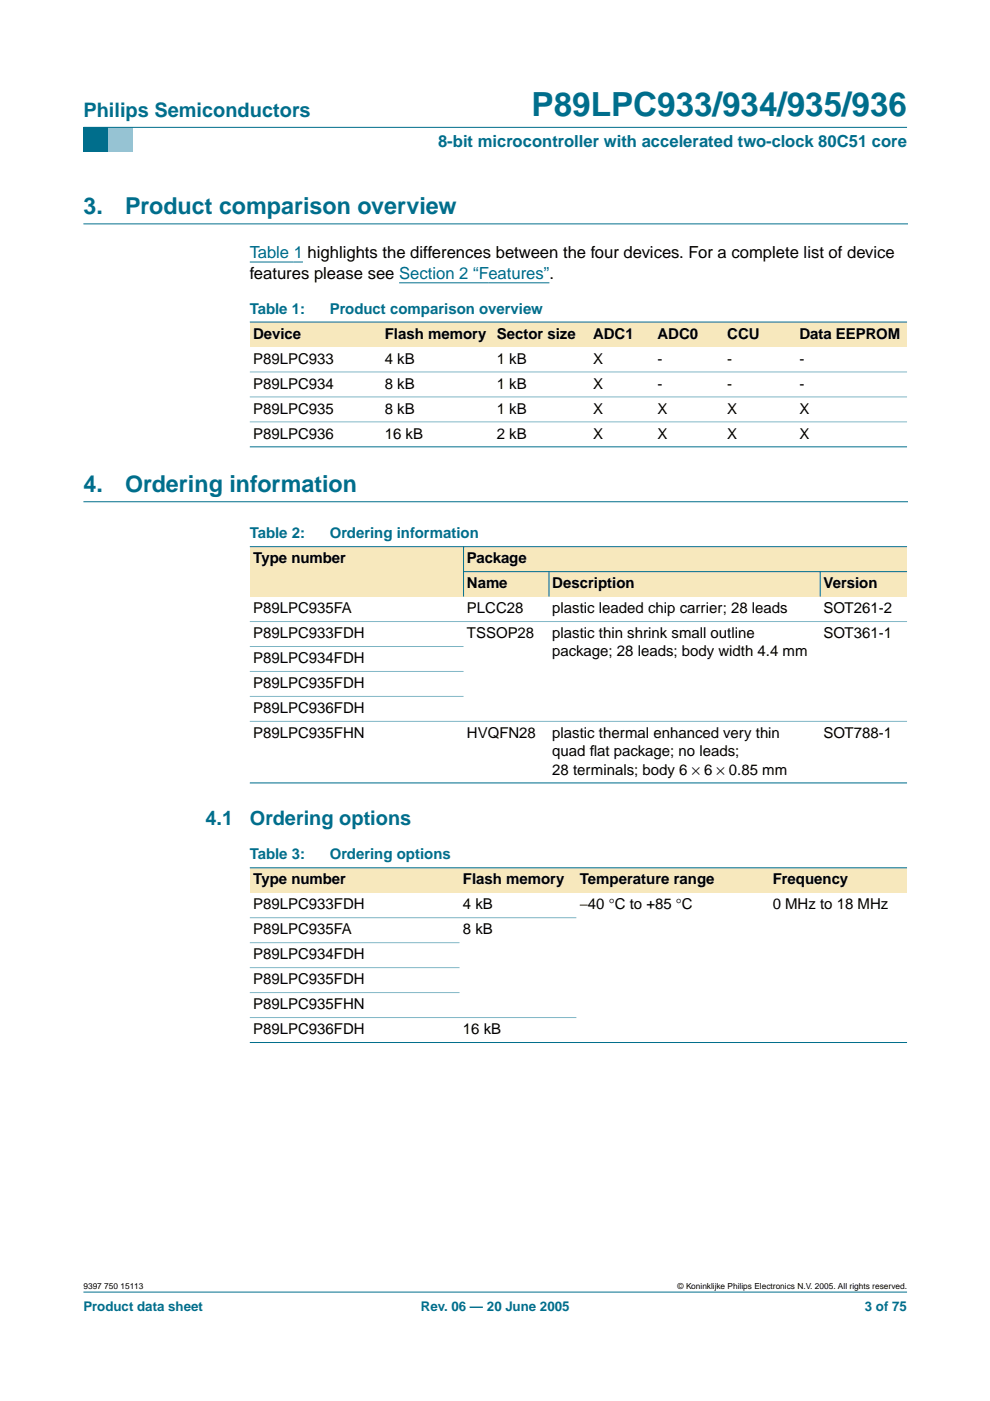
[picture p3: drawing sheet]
<svg xmlns="http://www.w3.org/2000/svg" width="210mm" height="297mm" viewBox="0 0 210 297" stroke-linecap="round" stroke-linejoin="round" font-family="sans-serif">
<defs><g id="words">
<text font-size="7.1" fill="#006e8c" x="112.7" y="24.7">P89LPC933/934/935/936</text>
<g font-size="4.9" fill="#006e8c">
<text x="17.7" y="45.5">3.</text>
<text x="26.5" y="45.5">Product comparison overview</text>
<text x="17.7" y="104.4">4.</text>
<text x="26.5" y="104.4">Ordering information</text>
</g>
<g font-size="4.2" fill="#006e8c">
<text x="17.7" y="24.9">Philips Semiconductors</text>
<text x="43.6" y="174.8">4.1</text>
<text x="53" y="174.8">Ordering options</text>
</g>
<text font-size="3.5" fill="#006e8c" x="92.9" y="31.1">8-bit microcontroller with accelerated two-clock 80C51 core</text>
<text font-size="3.5" fill="#00f" x="53" y="54.8">Table 1 highlights the differences between the four devices. For a complete list of device</text>
<text font-size="3.5" x="53" y="59.2">features please see Section 2 “Features”.</text>
<g font-size="3.2" fill="#006e8c">
<text x="53" y="66.5">Table 1:</text>
<text x="69.9" y="66.5">Product comparison overview</text>
<text x="53" y="114.1">Table 2:</text>
<text x="69.9" y="114.1">Ordering information</text>
<text x="53" y="182.2">Table 3:</text>
<text x="69.9" y="182.2">Ordering options</text>
</g>
<g font-size="3.2">
<text x="53.7" y="71.8">Device</text>
<text x="81.6" y="71.8">Flash memory</text>
<text x="105.3" y="71.8">Sector size</text>
<text x="125.7" y="71.8">ADC1</text>
<text x="139.4" y="71.8">ADC0</text>
<text x="154.2" y="71.8">CCU</text>
<text x="169.5" y="71.8">Data EEPROM</text>
<text x="53.7" y="77.1">P89LPC933</text>
<text x="81.6" y="77.1">4 kB</text>
<text x="105.3" y="77.1">1 kB</text>
<text x="125.7" y="77.1">X</text>
<text x="139.4" y="77.1">-</text>
<text x="154.2" y="77.1">-</text>
<text x="169.5" y="77.1">-</text>
<text x="53.7" y="82.4">P89LPC934</text>
<text x="81.6" y="82.4">8 kB</text>
<text x="105.3" y="82.4">1 kB</text>
<text x="125.7" y="82.4">X</text>
<text x="139.4" y="82.4">-</text>
<text x="154.2" y="82.4">-</text>
<text x="169.5" y="82.4">-</text>
<text x="53.7" y="87.7">P89LPC935</text>
<text x="81.6" y="87.7">8 kB</text>
<text x="105.3" y="87.7">1 kB</text>
<text x="125.7" y="87.7">X</text>
<text x="139.4" y="87.7">X</text>
<text x="154.2" y="87.7">X</text>
<text x="169.5" y="87.7">X</text>
<text x="53.7" y="93">P89LPC936</text>
<text x="81.6" y="93">16 kB</text>
<text x="105.3" y="93">2 kB</text>
<text x="125.7" y="93">X</text>
<text x="139.4" y="93">X</text>
<text x="154.2" y="93">X</text>
<text x="169.5" y="93">X</text>
<text x="53.7" y="119.4">Type number</text>
<text x="99" y="119.4">Package</text>
<text x="99" y="124.7">Name</text>
<text x="117.1" y="124.7">Description</text>
<text x="174.6" y="124.7">Version</text>
<text x="53.7" y="130">P89LPC935FA</text>
<text x="99" y="130">PLCC28</text>
<text x="117.1" y="130">plastic leaded chip carrier; 28 leads</text>
<text x="174.6" y="130">SOT261-2</text>
<text x="53.7" y="135.3">P89LPC933FDH</text>
<text x="99" y="135.3">TSSOP28</text>
<text x="117.1" y="135.3">plastic thin shrink small outline</text>
<text x="174.6" y="135.3">SOT361-1</text>
<text x="53.7" y="140.6">P89LPC934FDH</text>
<text x="117.1" y="139.2">package; 28 leads; body width 4.4 mm</text>
<text x="53.7" y="145.9">P89LPC935FDH</text>
<text x="53.7" y="151.2">P89LPC936FDH</text>
<text x="53.7" y="156.5">P89LPC935FHN</text>
<text x="99" y="156.5">HVQFN28</text>
<text x="117.1" y="160.4">quad f</text>
<text x="117.1" y="156.5">plastic thermal enhanced very thin</text>
<text x="125" y="160.4">lat package; no leads;</text>
<text x="174.6" y="156.5">SOT788-1</text>
<text x="117.1" y="164.2">28 terminals; body 6 × 6 × 0.85 mm</text>
<text x="53.7" y="187.5">Type number</text>
<text x="98.1" y="187.5">Flash memory</text>
<text x="122.9" y="187.5">Temperature range</text>
<text x="163.8" y="187.5">Frequency</text>
<text x="53.7" y="192.8">P89LPC933FDH</text>
<text x="98.1" y="192.8">4 kB</text>
<text x="122.9" y="192.8">−40 °C to +85 °C</text>
<text x="163.8" y="192.8">0 MHz to 18 MHz</text>
<text x="53.7" y="198.1">P89LPC935FA</text>
<text x="53.7" y="203.4">P89LPC934FDH</text>
<text x="98.1" y="198.1">8 kB</text>
<text x="53.7" y="208.7">P89LPC935FDH</text>
<text x="53.7" y="214">P89LPC935FHN</text>
<text x="53.7" y="219.3">P89LPC936FDH</text>
<text x="98.1" y="219.3">16 kB</text>
</g>
<g font-size="2.8" fill="#006e8c">
<text x="17.7" y="278">Product data sheet</text>
<text x="89.2" y="278">Rev. 06 — 20 June 2005</text>
<text x="183.4" y="278">3 of 75</text>
</g>
<g font-size="1.8">
<text x="17.7" y="273.4">9397 750 15113</text>
<text x="143.7" y="273.4">© Koninklijke Philips Electronics N.V. 2005. All rights reserved.</text>
</g>
</g></defs>
<path d="M17.7 273.9h174.6z" fill="#006e8c" stroke="#006e8c" stroke-width=".21"/>
<path d="M17.7 27h5.3v5.3h-5.3z" fill-rule="evenodd" fill="#006e8c"/>
<path d="M23 27h5.3v5.3h-5.3z" fill-rule="evenodd" fill="#96c4d6"/>
<path d="M17.7 27h174.6z" fill="#006e8c" stroke="#006e8c" stroke-width=".21"/>
<path d="M17.7 47.5h174.7M17.7 106.4h174.7" fill="none" stroke="#006e8c" stroke-width=".21"/>
<path d="M53 55.6h11.2M84.6 60h31.9" fill="none" stroke="#00f" stroke-width=".21"/>
<g fill="#f7e8bd">
<path d="M53 68.3h27.9v5.3h-27.9z" fill-rule="evenodd"/>
<path d="M80.9 68.3h23.7v5.3h-23.7z" fill-rule="evenodd"/>
<path d="M104.6 68.3h20.4v5.3h-20.4z" fill-rule="evenodd"/>
<path d="M125 68.3h13.7v5.3h-13.7z" fill-rule="evenodd"/>
<path d="M138.7 68.3h14.8v5.3h-14.8z" fill-rule="evenodd"/>
<path d="M153.5 68.3h15.3v5.3h-15.3z" fill-rule="evenodd"/>
<path d="M168.8 68.3h23.5v5.3h-23.5z" fill-rule="evenodd"/>
</g>
<g fill="#006e8c" stroke="#006e8c" stroke-width=".21">
<path d="M53 68.3h139.3z"/>
<path d="M53 94.7h139.3z"/>
</g>
<g fill="#80b6c6" stroke="#80b6c6" stroke-width=".21">
<path d="M53 78.9h139.3z"/>
<path d="M53 84.2h139.3z"/>
<path d="M53 89.4h139.3z"/>
</g>
<g fill="#f7e8bd">
<path d="M53 115.9h45.3v10.6h-45.3z" fill-rule="evenodd"/>
<path d="M98.3 115.9h94v5.3h-94z" fill-rule="evenodd"/>
<path d="M98.3 121.2h18.1v5.3h-18.1z" fill-rule="evenodd"/>
<path d="M116.4 121.2h57.5v5.3h-57.5z" fill-rule="evenodd"/>
<path d="M173.9 121.2h18.4v5.3h-18.4z" fill-rule="evenodd"/>
</g>
<g fill="#006e8c" stroke="#006e8c" stroke-width=".21">
<path d="M98.3 115.9v10.6z"/>
<path d="M116.4 121.2v5.3z"/>
<path d="M173.9 121.2v5.3z"/>
<path d="M53 115.9h139.3z"/>
<path d="M98.2 121.2h94.1z"/>
<path d="M53 166h139.3z"/>
</g>
<g fill="#80b6c6" stroke="#80b6c6" stroke-width=".21">
<path d="M53 131.8h139.3z"/>
<path d="M53 137.1h45.3z"/>
<path d="M53 142.4h45.3z"/>
<path d="M53 147.7h45.3z"/>
<path d="M53 152.9h139.3z"/>
</g>
<g fill="#f7e8bd">
<path d="M53 184h44.4v5.3h-44.4z" fill-rule="evenodd"/>
<path d="M97.4 184h24.8v5.3h-24.8z" fill-rule="evenodd"/>
<path d="M122.2 184h40.9v5.3h-40.9z" fill-rule="evenodd"/>
<path d="M163.1 184h29.2v5.3h-29.2z" fill-rule="evenodd"/>
</g>
<g fill="#006e8c" stroke="#006e8c" stroke-width=".21">
<path d="M53 184h139.3z"/>
<path d="M53 221h139.3z"/>
</g>
<g fill="#80b6c6" stroke="#80b6c6" stroke-width=".21">
<path d="M53 194.6h69.2z"/>
<path d="M53 199.9h44.4z"/>
<path d="M53 205.2h44.4z"/>
<path d="M53 210.4h44.4z"/>
<path d="M53 215.7h69.2z"/>
</g>
<use href="#words"/>
</svg>
